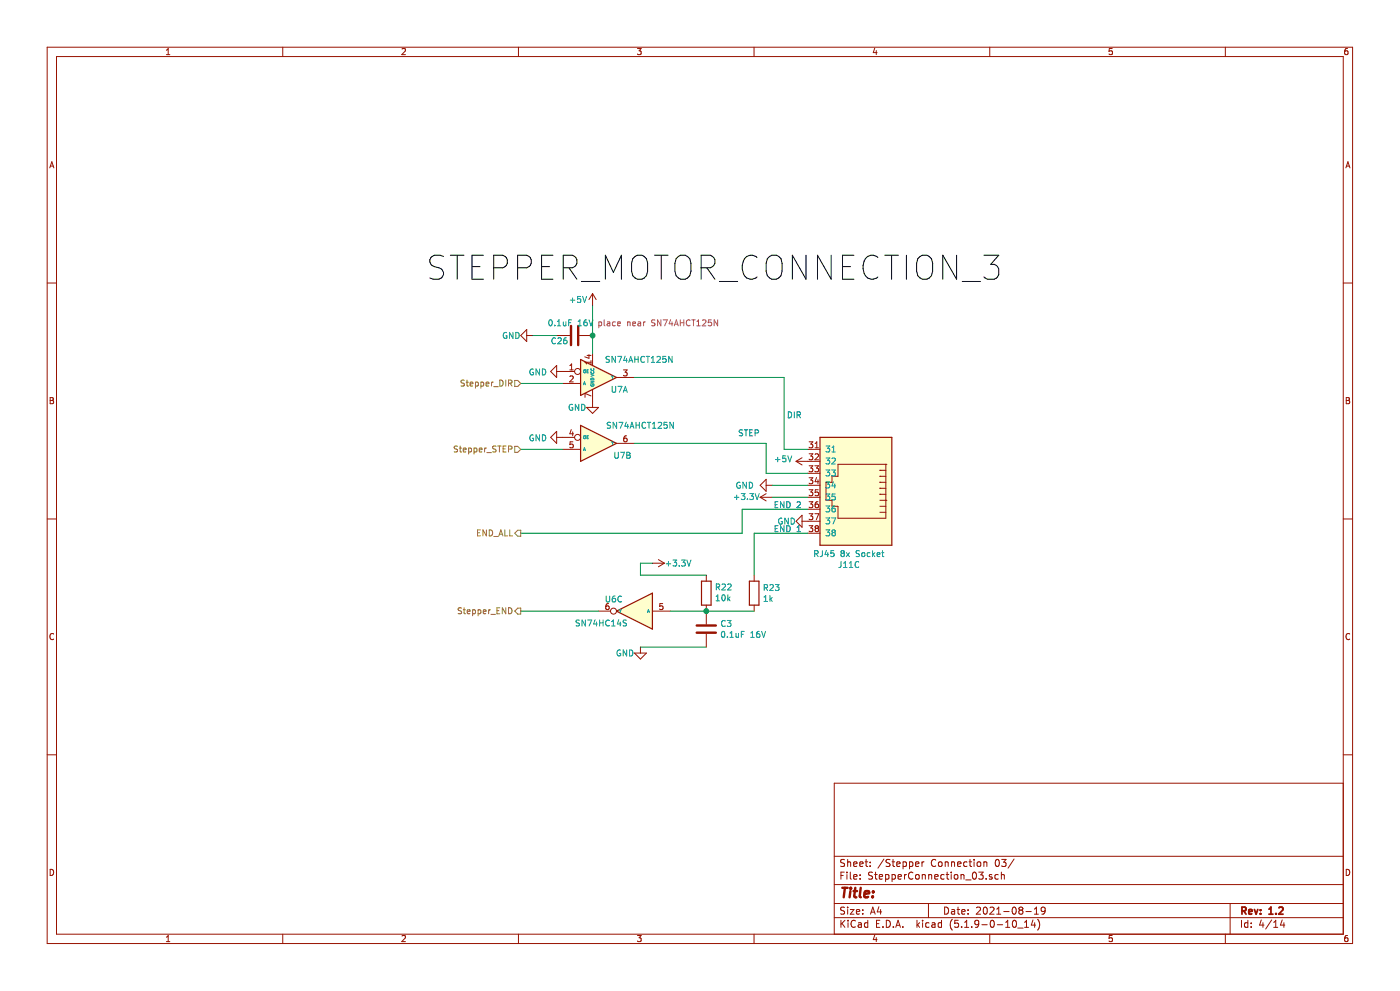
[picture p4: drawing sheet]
<svg xmlns="http://www.w3.org/2000/svg" width="420mm" height="297mm" viewBox="0 0 420 297" stroke-linecap="round" stroke-linejoin="round" font-family="sans-serif">
<path d="M0 0h419.9v296.9h-419.9z" fill-rule="evenodd" fill="#fff" stroke="#fff" stroke-width=".3"/>
<g fill="none" stroke="#981200" stroke-width=".3">
<path d="M14.1 14.1h391.7v268.7h-391.7zM17 17h386v263h-386zM49.9 16.4h1.1M49.9 15l.6-.5v1.9M84.8 14.1v2.9M120.6 14.7l.7-.2 .3 .5-1.1 1.4h1.1M155.5 14.1v2.9M191.2 14.5h1.1l-.6 .7 .6 .2v.8l-.3 .2-.8-.2M226.2 14.1v2.9M262.4 14.4l-.4 1.4h1.1M262.9 15.2v1.2M296.9 14.1v2.9"/>
<path d="M333.7 14.5h-.9l-.1 .9 .9-.1 .1 .9-.3 .2-.7-.2M367.6 14.1v2.9M404.3 14.5l-.6 .1-.2 .4-.1 1 .3 .4 .6-.2v-.9l-.6-.1-.3 .4M14.9 50.3l.7-1.8 .6 1.8M15.1 49.8h.9M403.8 50.3l.6-1.8 .6 1.8M403.9 49.8h.9M14.1 84.8h2.9M158 98.8v3.6l-1.8-1.8zM177.8 88l-1.1 1.8M177.8 88v3.6M177.8 88l1 1.8"/>
<path d="M403 84.8h2.8M15 119.2h.7l.3 .3-.3 .5 .4 .4-.3 .6h-.8zM158 100.6h1.8M167 109.5v3.6l-1.8-1.8zM167 100.6h3.9M167 111.3h5.4M168.8 114.9h5.4M170.9 112.8l.7-.1 .4 .5-1.1 1.3h1.1M170.9 110.9h1.1M170.9 109.6l.6-.5v1.8M173.8 100.6h4M176.1 106.5h1.2"/>
<path d="M176.7 106.3v1.1l-1.3-.5M177.3 108.1v1M177.3 108.6h-1.8l.5 .5M177.3 118.7l-1.8-.8v1.2M177.8 105.9v3.6M177.8 116.7v5.4M185 113.1h5.3M187 110.9h1.1l-.6 .6 .5 .2 .1 .6-.3 .4-.8-.2M403.9 119.2h.6l.3 .3-.3 .5 .4 .4-.3 .6h-.7zM15 120h.7M167 131.1h5.4M167 129.3v3.6l-1.8-1.8z"/>
<path d="M168.8 134.7h5.4M171.4 128.7l-.5 1.3h1.2M171.8 129.4v1.2M171.9 132.4h-.8l-.2 .9 .7-.2 .4 .4v.4l-.4 .3-.7-.2M176 122.1h3.6l-1.8 1.8zM185 132.9h5.3M188 130.6h-.4a1.12 1.12 0 0 0-.1 1.8l.5-.1 .1-.6-.3-.4h-.3l-.4 .4M238.8 138.3l1.8 1M238.8 138.3h7.2M240.6 137.2l-1.8 1.1M242.4 134.7h3.6M242.7 132.4h1.1l-.6 .7 .6 .2v.7l-.3 .2-.8-.2"/>
<path d="M242.7 136h1.1l-.6 .7 .6 .2v.7l-.3 .2-.8-.2M242.7 139.6h1.1l-.6 .7 .6 .2v.7l-.3 .2-.8-.2M244.5 139.6h1.1l-.6 .7 .5 .2 .1 .6-.4 .3-.7-.2M244.5 134.2h1.1M244.5 132.9l.5-.5v1.8M244.5 136.2l.7-.2 .4 .5-1.1 1.3h1.1M251.4 139.2h14.4v16.1h-14.4v-3.6h-1.8v-1.8h-1.8v-5.4h1.8v-1.7h1.8zM265.8 139.2h.1M403.9 120h.6M14.1 155.5h2.9M228 149l1.8 1.1M228 149h3.6"/>
<path d="M229.8 143.7v3.5l-1.8-1.8zM229.8 148l-1.8 1M229.8 145.4h1.8M240.6 156.2h5.4M240.6 154.4v3.6l-1.8-1.8zM242.4 149h3.6M242.4 141.9h3.6M242.4 145.4h3.6M242.4 152.6h3.6M242.4 159.8h3.6M242.7 143.2h1.1l-.6 .7 .6 .1v.8l-.3 .2-.8-.2M242.7 146.8h1.1l-.6 .7 .6 .1v.8l-.3 .2-.8-.2"/>
<path d="M242.7 150.4h1.1l-.6 .6 .6 .2v.8l-.3 .2-.8-.2M242.7 154h1.1l-.6 .6 .6 .2v.8l-.3 .2-.8-.2M242.7 157.5h1.1l-.6 .7 .6 .2v.8l-.3 .1-.8-.1M244.5 154h1.1l-.7 1.8M244.9 158.3l-.4-.3 .4-.5h.3l.4 .4-.4 .4M244.9 158.3l-.4 .4 .1 .5 .3 .1h.5l.2-.3v-.3l-.4-.4M244.9 158.3h.3M245 143.1l-.5 1.3h1.1M245.4 150.4l-.6 .1-.3 .7 .1 .8 .8 .1 .2-.3-.2-.6-.5-.2-.4 .4M245.4 143.8v1.2M245.5 146.8h-.9l-.1 .8 .7-.1 .4 .3v.4l-.4 .4-.7-.2M264 141h.1"/>
<path d="M264 142.8h.1M264 144.5h.1M264 146.3h.1M264 148.1h.1M264 151.7h1.8M264 153.5h1.8M264 141h1.8M264 142.8h1.8M264 144.5h1.8M264 146.3h1.8M264 148.1h1.8M264 149.9h1.8"/>
<path d="M265.8 149.9h.1M403 155.5h2.8M195.7 168.8h3.6M197.5 167.7l1.8 1.1M199.3 168.8l-1.8 1.1M211.9 172.4v1.8M226.2 172.4v1.8M16.1 190a.82 .82 0 0 0-1.1 .8 .82 .82 0 0 0 1.1 .7M179.6 183.2h3.6M182.6 180.9h-.3a1.12 1.12 0 0 0-.2 1.8l.5-.1 .2-.7-.4-.3h-.3l-.4 .3M190.3 195.7h3.6l-1.8 1.8zM192.1 193.9v1.8"/>
<path d="M195.7 183.2h5.4M198.8 180.9h-.8l-.1 .9 .7-.2 .3 .3v.5l-.3 .3-.7-.2M211.9 181.4v5.7M211.9 190v3.9M226.2 181.4v1.8M404.9 190a.82 .82 0 0 0-1.1 .8 .82 .82 0 0 0 1.1 .7M14.1 226.2h2.9M403 234.7h-152.7v45.3M403 226.2h2.8M250.3 256.6h152.7M253.4 257.7l-.8-.1-.4 .4 .2 .5 .9 .4v.6l-.3 .2-.8-.1M254.3 257.6v2.1"/>
<path d="M254.3 258.5l.3-.2 .5 .1 .1 1.3M256.1 259l1-.2-.1-.4-.6-.1-.3 .3 .1 1h.8M257.9 259l1-.2-.1-.4-.6-.1-.3 .3 .1 1h.8M259.5 258.3h.8M259.8 257.6v1.8l.5 .3M261 259.5v.2M261 258.4v.2M265.2 257.5l-1.8 2.7M267 257.7l-.8-.1-.4 .4 .1 .4 1 .5v.6l-.3 .2-.8-.1M267.6 258.3h.8M267.9 257.6v1.8l.5 .3M269 259l1-.2-.1-.4-.6-.1-.3 .3 .1 1h.8"/>
<path d="M270.9 258.4l.6-.1 .4 .4v.8l-.4 .2-.6-.1M270.9 258.3v2.1M272.9 258.4l.6-.1 .4 .4-.1 .8-.3 .2-.6-.1M272.9 258.3v2.1M274.7 259l1-.2-.1-.4-.6-.1-.3 .3 .1 1h.8M276.6 258.3v1.4M277.2 258.3l-.6 .4M280.7 257.8a1 1 0 0 0-1.4 .7 1 1 0 0 0 1 1.2l.4-.2M281.6 258.5l.4-.2 .5 .2 .1 .8-.1 .3-.5 .1-.4-.2zM283.6 258.5l.3-.2 .5 .1 .1 1.3M283.6 258.3v1.4M285.5 258.5l.3-.2 .5 .1 .1 1.3"/>
<path d="M285.5 258.3v1.4M287.3 259l1-.2-.1-.4-.6-.1-.3 .3 .1 1h.8M290.1 258.4l-.6-.1-.4 .4 .1 .8 .3 .2 .6-.1M290.7 258.3h.8M291 257.6v1.8l.5 .3M292.2 257.6v.2M292.2 258.3v1.4M293.2 258.5l.4-.2 .6 .2v1l-.4 .2-.6-.2zM295.2 258.5l.3-.2 .5 .1 .1 1.3M295.2 258.3v1.4M298.8 257.8l.3-.2a1.13 1.13 0 0 1 .7 1 1.13 1.13 0 0 1-.7 1.1l-.5-.8zM300.5 257.6h1.3l-.7 .8 .6 .2v.9l-.3 .2-.9-.2"/>
<path d="M304.2 257.5l-1.8 2.7M15 260.5a.93 .93 0 0 1 1.1 1 .93 .93 0 0 1-1.1 .9zM84.8 280v2.8M155.5 280v2.8M226.2 280v2.8M250.3 275h152.7M250.3 270.8h152.7M250.3 265.1h152.7M252.3 262.4h.7M252.3 275.8v2.1M252.6 276.7l.9 1.2M253.3 261.4h-1v2.1"/>
<path d="M253.4 272l-.8-.1-.4 .4 .2 .5 .9 .4v.6l-.3 .2-.8-.1M253.5 275.8l-1.2 1.2M254.1 261.4v.2M254.1 262.1v1.4M254.3 271.9v.2M254.3 272.6v1.4M254.4 275.8v.2M254.4 276.5v1.4M255.1 272.6h1.1l-1.1 1.4h1.1M255.1 261.4v1.8l.3 .3M256.1 262.8l1-.2-.1-.4-.6-.1-.3 .3 .1 1h.8M256.6 276a.84 .84 0 0 0-1.1 0 .84 .84 0 0 0-.2 1 .8 .8 0 0 0 .4 .8 .8 .8 0 0 0 .9-.1"/>
<path d="M256.9 273.3l1-.2-.1-.4-.6-.1-.3 .3 .1 1h.8M257.5 276.6h.8l.1 1.3M258 263.3v.2M258 262.2v.2M258.4 277l-.7 .1-.3 .3 .3 .5 .7-.1M258.8 273.8v.2M258.8 272.7v.2M260.3 276.6l-.6-.1-.4 .4 .1 .8 .3 .2 .6-.1M260.3 275.8v2.1M261.2 274l.6-2.1 .8 2.1M261.3 273.4h1.1M261.8 261.5l-.9-.1-.4 .4 .2 .4 1 .5v.6l-.4 .2-.8-.1"/>
<path d="M262.4 262.1h.8M262.7 261.4v1.8l.5 .3M263 276.8h.7M263.7 271.8l-.5 1.5h1.3M263.8 262.8l1-.2-.1-.4-.6-.1-.3 .3 .1 1h.8M264 275.8h-1v2.1h1M264.2 272.6v1.4M264.9 277.7v.2M265.7 262.2l.6-.1 .4 .4-.1 .8-.3 .2-.6-.1M265.7 262.1v2.1M265.9 275.8a1.07 1.07 0 0 1 1.2 1.1 1.07 1.07 0 0 1-1.2 1zM267.6 262.2l.6-.1 .4 .4-.1 .8-.3 .2-.6-.1"/>
<path d="M267.6 262.1v2.1M268 277.7v.2M268.7 277.9l.7-2.1 .7 2.1M268.9 277.3h1M269.4 262.8l1-.2-.1-.4-.6-.1-.3 .3 .1 1h.8M270.9 277.7v.2M271.4 262.1v1.4M271.9 262.1l-.5 .4M273.9 261.6a1 1 0 0 0-1.4 .7 1 1 0 0 0 1 1.2l.4-.2M274.8 262.3l.3-.2 .6 .2 .1 .8-.2 .3-.5 .1-.3-.2zM275.1 275.8v2.1M275.3 277.1l.6 .8"/>
<path d="M275.9 276.5l-.8 .8M276.7 262.3l.3-.2 .5 .1 .1 1.3M276.7 262.1v1.4M276.8 275.8v.2M276.8 276.5v1.4M278.5 270.8v4.2M278.6 262.3l.3-.2 .5 .1 .1 1.3M278.6 262.1v1.4M278.7 276.6l-.6-.1-.4 .4 .1 .8 .3 .2 .6-.1M279.6 276.6h.8l.1 1.3M280.4 262.8l1-.2-.1-.4-.6-.1-.3 .3 .1 1h.8M280.5 277l-1 .4 .3 .5 .7-.1"/>
<path d="M282.5 276.6l-.7-.1-.4 .4 .1 .8 .3 .2 .7-.1M282.5 275.8v2.1M283.2 262.2l-.6-.1-.4 .4 .1 .8 .3 .2 .6-.1M283.4 271.9a1.07 1.07 0 0 1 1.2 1 1.07 1.07 0 0 1-1.2 1.1zM283.9 262.1h.7M284.1 261.4v1.8l.5 .3M285.4 261.4v.2M285.4 262.1v1.4M285.5 272.7h.8l.1 1.3M285.7 275.5a2.42 2.42 0 0 0 0 3.3M286.4 262.3l.3-.2 .6 .2 .1 .8-.2 .3-.5 .1-.3-.2zM286.4 273.1l-.7 .1-.3 .3 .3 .5 .7-.1"/>
<path d="M287.1 272.6h.8M287.4 271.9v1.8l.5 .3M287.5 275.8h-1l-.1 1 1-.1 .2 .3-.1 .7-.3 .2-.8-.2M288.3 262.3l.3-.2 .5 .1 .1 1.3M288.3 262.1v1.4M288.5 277.7v.2M288.5 273.3l1-.2-.1-.4-.6-.1-.3 .3 .1 1h.8M289.4 277.9h1.2M289.4 276.4l.6-.6v2.1M289.7 263.7h1.6M290.4 273.8v.2M290.4 272.7v.2"/>
<path d="M291.5 277.7v.2M291.9 261.6l.3-.2a1.13 1.13 0 0 1 .8 1 1.13 1.13 0 0 1-.8 1.1l-.5-.8zM292.9 272.1l.9-.2 .4 .6-1.3 1.5h1.3M293.6 276.7l-.4 .4-.6-.1-.2-.3 .2-.8 .6-.1 .4 .4v1.2l-.6 .5h-.4M293.6 261.4h1.4l-.8 .8 .6 .2v.9l-.2 .2-1-.2M294.6 277.1h1.6M295.2 272.1l.5-.2a1.21 1.21 0 0 1-.2 2.1l-.3-.2-.2-.6zM295.8 263.3v.2M296.9 280v2.8M297 272.1l.8-.2 .4 .6-1.3 1.5h1.3M297.4 275.9l.2-.1a1.13 1.13 0 0 1 .7 1.1 1.13 1.13 0 0 1-.7 1 1.41 1.41 0 0 1-.2-2zM297.6 262.2l-.5-.1-.3 .3 .1 .3 .7 .2v.5h-.8"/>
<path d="M299 274h1.2M299 272.5l.6-.6v2.1M299.2 277.1h1.6M299.5 262.2l-.6-.1-.4 .4 .1 .8 .3 .2 .6-.1M300.4 262.3l.3-.2 .5 .1 .1 1.3M300.4 261.4v2.1M301.1 273.2h1.6M301.7 276.4l.6-.6v2.1M301.7 277.9h1.2M303.9 276l.3-.2a1.13 1.13 0 0 1 .8 1.1 1.13 1.13 0 0 1-.8 1l-.5-.8zM304 272l.1-.1a1.13 1.13 0 0 1 .8 1 1.13 1.13 0 0 1-.8 1.1 1.37 1.37 0 0 1-.1-2zM305.3 278.1h1.6"/>
<path d="M306.1 272.8l-.4-.4 .4-.5 .6 .1 .2 .3-.4 .5M306.1 272.8l-.4 .4 .1 .6 .3 .2h.4l.4-.4v-.4l-.4-.4M306.1 272.8h.4M307.4 277.9h1.2M307.4 276.4l.6-.6v2.1M307.8 273.2h1.6M309.9 275.7l-.5 1.5h1.3M310.3 274h1.2M310.3 272.5l.6-.6v2.1M310.4 276.5v1.4M311.3 275.5a2.42 2.42 0 0 1 0 3.3M313.6 272.8l-.5 .4h-.4l-.4-.4 .2-.8 .6-.1 .3 .2a1.6 1.6 0 0 1-.3 1.8l-.6 .1"/>
<path d="M367.6 280v2.8M369 270.8v9.2M372.5 275.8v2.1M374.4 276.6l-.7-.1-.4 .4 .2 .9h.9M374.4 275.8v2.1M375.4 277.7v.2M375.4 276.6v.2M378.4 275.7l-.5 1.5h1.3M378.9 276.5v1.4M381.5 275.7l-1.8 2.7M382.1 277.9h1.2M382.1 276.4l.6-.6v2.1"/>
<path d="M384.7 275.7l-.6 1.5h1.4M385.2 276.5v1.4M403.9 260.5a.93 .93 0 0 1 1 1 .93 .93 0 0 1-1 .9zM49.9 280.9l.6-.5v1.8M49.9 282.2h1.1M120.6 280.5l.7-.1 .3 .5-1.1 1.3h1.1M191.2 280.4h1.1l-.6 .7 .6 .1v.8l-.3 .2-.8-.2M262.4 280.3l-.4 1.3h1.1M262.9 281v1.2M333.7 280.4h-.9l-.1 .8 .9-.1 .1 .9-.3 .2-.7-.2M404.3 280.4h-.6l-.2 .4-.1 1 .3 .4 .6-.2v-.9h-.6l-.3 .3"/>
<circle cx="173.3" cy="111.3" r=".9"/>
<circle cx="173.3" cy="131.1" r=".9"/>
<circle cx="184.1" cy="183.2" r=".9"/>
</g>
<path d="M372.6 273l1-.1 .2-.3-.1-.5-.3-.2h-.8v2.1M373.1 273l.7 1M374.6 273.3l1-.2-.1-.4-.6-.1-.3 .3 .1 1h.8M376.3 272.6l.5 1.4 .5-1.4M378.2 273.8v.2M378.2 272.7v.2M380.7 274h1.2M380.7 272.5l.6-.6v2.1M382.8 273.8v.2M383.7 272.1l.8-.2 .4 .6-1.3 1.5h1.3" fill="none" stroke="#981200" stroke-width=".54"/>
<g fill="none" stroke="#981200" stroke-width=".72">
<path d="M171.3 97.7v5.7M173.5 97.7v5.7M209 189.6h5.8M209 187.5h5.8M252.7 266.1h1.6M253.5 266.1l-.4 2.8M255.1 267l-.2 1.9M255.2 266.1v.3M255.2 266.1l.2 .1-.2 .2M256.1 267h1M256.6 266.1l-.3 2.4 .1 .3 .5 .1M258.2 266.1l-.3 2.4 .3 .4"/>
<path d="M259.3 268l1.4-.3v-.5h-1.1l-.3 1.3 .3 .4 .8-.1M261.8 268.7v.2M262 267.2l.1 .1-.2 .1M262 267.2l-.1 .2"/>
</g>
<g fill="none" stroke="#009596" stroke-width=".3">
<path d="M152 99.7a.83 .83 0 0 0-1 .8 .83 .83 0 0 0 1 .8l.1-.6h-.4M153.9 99.6v1.8l-1.1-1.8v1.8M154.7 99.6a.9 .9 0 0 1 1.1 .9 .9 .9 0 0 1-1.1 .9zM164.8 96l.3-.1a.95 .95 0 0 1 .6 .8 .95 .95 0 0 1-.6 .9l-.5-.6zM166.4 97.5v.1M167.2 97.6h1M167.2 96.4l.5-.5v1.7M169 96.5l.1 1.1 .7-.1M169.8 96.5v1.1M170.6 96.7h.6M171.1 90h1.4M171.5 95.9h-.9v1.7"/>
<path d="M171.8 89.3v1.3M173.5 97.6h1M173.5 96.4l.5-.5v1.7M174.2 88.8h-.9l-.1 .9 .3-.2 .6 .1 .1 .9-.3 .1-.7-.1M174.8 88.8l.6 1.8 .6-1.8M176 95.9l-.6 .1-.3 .6 .2 1h.7l.2-.3-.2-.7-.5-.1-.4 .4M176.7 95.9l.6 1.7 .6-1.7M160 110.7a.83 .83 0 0 0-1.1 .8 .83 .83 0 0 0 1.1 .8l.1-.7h-.4M161.9 110.6v1.8l-1.1-1.8v1.8M162.7 110.6a.9 .9 0 0 1 1 .9 .9 .9 0 0 1-1 .9zM166.7 101.4a.79 .79 0 0 0-1.1 .7 .79 .79 0 0 0 1.1 .8M167.4 101.4l.6-.2 .4 .5-1.1 1.3h1.1"/>
<path d="M169.9 101.2l-.6 .2-.2 .6v.9l.8 .1 .2-.3-.2-.7-.5-.1-.3 .4M175 115.3l.3-.9 .3 .9M175.1 115.1h.4M175.1 110.9h.6l-.1 .8-.5-.1zM176.1 111.3h.3M176.5 110.8h-.4v.9h.4M177.3 112.2l.9 .3-.9 .3M177.3 114.3h.9l-.9 .5h.9M177.3 115.2a.41 .41 0 0 0 .4 .6 .41 .41 0 0 0 .4-.6h-.3v.2M177.3 111.4h.1M177.3 110.5h.1M177.4 113.4a.48 .48 0 0 1 .5 0 .48 .48 0 0 1 .3 .4h-.9z"/>
<path d="M178.1 110.5a.41 .41 0 0 1-.4 .5 .41 .41 0 0 1-.4-.5M178.1 111.4a.41 .41 0 0 1-.4 .5 .41 .41 0 0 1-.4-.5M182.8 106.9l-.7-.1-.2 .2 .1 .6 .7 .2 .1 .5-.3 .3-.7-.1M183.4 112.6l.4 .5M183.7 115.8v1.5l.3 .3 .5-.1 .2-.2v-1.5M183.8 113.1v.4M184.1 112.6l-.3 .5M184.6 106.8v1.8l-1-1.8v1.8M185.3 106.8h1.2l-.8 1.8M185.4 115.8h1.2l-.8 1.8M187 117.6l.6-1.8 .6 1.8M187.2 117.1h.8"/>
<path d="M187.5 106.7l-.4 1.3h1.1M188 107.4v1.2M188.6 108.6l.6-1.8 .6 1.8M188.8 108.1h.9M190.4 106.8v1.8M190.4 107.7h1.1M191.5 106.8v1.8M193.4 107a.79 .79 0 0 0-1.1 .1 .79 .79 0 0 0 0 1.1l.5 .4 .6-.2M193.9 106.8h1M194.4 106.8v1.8M195.4 108.6h1M195.4 107.3l.5-.5v1.8"/>
<path d="M197.1 107l.7-.2 .3 .5-1.1 1.3h1.1M199.7 106.8h-.8l-.1 .9 .7-.2 .4 .3v.5l-.4 .3-.7-.2M201.6 106.8v1.8l-1-1.8v1.8M160 130.4a.83 .83 0 0 0-1.1 .8 .83 .83 0 0 0 1.1 .9l.1-.7h-.4M161.9 130.3v1.8l-1.1-1.8v1.8M162.7 130.3a.9 .9 0 0 1 1 .9 .9 .9 0 0 1-1 .9zM171.7 121.3a.83 .83 0 0 0-1 .8 .83 .83 0 0 0 1 .8l.1-.7h-.3M173.6 121.2v1.8l-1-1.8v1.8M174.5 121.2a.9 .9 0 0 1 1 .9 .9 .9 0 0 1-1 .9zM175 135.1l.3-.9 .3 .9M175.1 134.8h.4M175.1 130.7h.6l-.1 .7-.5-.1z"/>
<path d="M176.1 131h.3M176.5 130.6h-.4v.9h.4M183.2 126.7l-.7-.1-.2 .1v.6l.7 .3 .2 .4-.4 .4-.7-.1M183.4 132.4l.4 .4M183.8 132.8v.5M184.1 132.4l-.3 .4M184.4 135.5v1.5l.4 .3h.5l.2-.3v-1.5M185 126.6v1.8l-1.1-1.8v1.8M185.7 126.6h1.2l-.8 1.8M186.2 135.5h1.2l-.8 1.8M187.9 126.5l-.4 1.2h1.1M188 135.5h.6l.4 .4-.4 .5 .5 .3-.2 .6h-.9z"/>
<path d="M188 136.4h.6M188.3 127.2v1.2M189 128.4l.6-1.8 .6 1.8M189.2 127.8h.8M190.8 126.6v1.8M190.8 127.4h1M191.8 126.6v1.8M193.7 126.7a.79 .79 0 0 0-1 .2 .79 .79 0 0 0 0 1l.5 .5 .5-.2M194.2 126.6h1M194.7 126.6v1.8M195.8 128.4h1M195.8 127.1l.5-.5v1.8"/>
<path d="M197.4 126.7l.7-.1 .4 .5-1.1 1.3h1.1M200.1 126.6h-.9v.8l.7-.2 .3 .4v.4l-.3 .4-.7-.2M202 126.6v1.8l-1-1.8v1.8M232.6 137.7h1.4M233.3 137v1.4M235.7 136.6h-.8l-.1 .9 .2-.2 .7 .1v.8l-.2 .2-.7-.2M236.3 136.6l.6 1.8 .6-1.8M247.8 133.7h1.1l-.6 .6 .5 .2 .1 .6-.3 .4-.8-.2M247.8 137.3h1.1l-.6 .6 .5 .2 .1 .6-.3 .4-.8-.2M249.6 135.5h1M249.6 134.2l.5-.5v1.8M249.6 137.4l.7-.1 .3 .5-1.1 1.3h1.1"/>
<path d="M220.3 149h1.4M221 148.4v1.3M222 144.6a.83 .83 0 0 0-1 .8 .83 .83 0 0 0 1 .8l.1-.6h-.3M222.4 147.9h1.1l-.6 .7 .5 .2 .1 .6-.4 .3-.7-.2M223.9 144.5v1.8l-1-1.8v1.8M224.2 149.5v.2M224.8 144.5a.9 .9 0 0 1 1 .9 .9 .9 0 0 1-1 .9zM224.9 147.9h1.1l-.6 .7 .6 .2v.7l-.3 .2-.8-.2M226.5 147.9l.6 1.8 .7-1.8M234.6 155.4a.83 .83 0 0 0-1 .8 .83 .83 0 0 0 1 .8l.1-.7h-.4M236.5 155.3v1.8l-1.1-1.8v1.8M237.3 155.3a.9 .9 0 0 1 1.1 .9 .9 .9 0 0 1-1.1 .9z"/>
<path d="M247.8 155.2h1.1l-.6 .7 .5 .2 .1 .6-.3 .3-.8-.2M247.8 144.4h1.1l-.6 .7 .5 .2 .1 .6-.3 .3-.8-.1M247.8 140.8h1.1l-.6 .7 .5 .2 .1 .6-.3 .3-.8-.1M247.8 148h1.1l-.6 .7 .5 .2 .1 .6-.3 .3-.8-.2M247.8 151.6h1.1l-.6 .7 .5 .2 .1 .6-.3 .3-.8-.2M247.8 158.8h1.1l-.6 .7 .5 .2 .1 .6-.3 .3-.8-.2M249.5 155.2h1.2l-.8 1.8M249.5 140.8h1.1l-.6 .7 .5 .2v.8l-.2 .1-.8-.1M249.9 159.6l-.3 .3v.4l.3 .3h.4l.3-.3-.1-.6-.2-.1M249.9 159.6l-.3-.4 .3-.4 .6 .2v.4l-.2 .2M249.9 159.6h.4M250 144.4l-.4 1.2h1.1"/>
<path d="M250.4 151.6h-.3l-.4 .5-.1 1 .3 .3 .6-.2 .1-.5-.3-.4h-.4l-.3 .4M250.4 145.1v1.1M250.5 148h-.8l-.1 .9 .2-.2 .7 .2v.7l-.2 .2-.7-.2M181.9 178.6v1.5l.3 .3h.5l.2-.3v-1.5M184.5 178.6h-.3a1.12 1.12 0 0 0-.2 1.8l.6-.2v-.7l-.6-.2-.3 .4M186.5 178.8a.79 .79 0 0 0-1.1 .7 .79 .79 0 0 0 1.1 .7M199.9 169h1.3M200.5 168.3v1.4M201.9 167.9h1.1l-.6 .6 .5 .2 .1 .6-.3 .4-.8-.2M203.8 169.5v.2M204.5 167.9h1.1l-.6 .6 .5 .2v.8l-.3 .2-.7-.2M206.1 167.9l.6 1.8 .6-1.8"/>
<path d="M214.8 178.8l.5-.5v1.8M214.9 175.9h.9v-.7l-.9-.2v1.8M215.3 175.9l.6 .9M216.6 175.2l.7-.2 .3 .5-1.1 1.3h1.1M216.7 178.5l.3-.2a.97 .97 0 0 1 .6 .9 .97 .97 0 0 1-.6 .9l-.4-.7zM218.3 175.2l.7-.2 .4 .5-1.2 1.3h1.2M218.3 178.3v1.8M218.5 179.4l.5 .7M219 178.9l-.7 .7M229.2 179l.5-.5v1.7M229.3 176.1l.8-.1 .1-.6-.9-.2v1.8M229.7 176.1l.6 .9"/>
<path d="M231 175.4l.6-.2 .4 .5-1.1 1.3h1.1M231 178.5v1.7M231.2 179.6l.5 .6M231.7 179.1l-.7 .6M232.6 175.2h1.1l-.6 .7 .5 .1 .1 .7-.3 .3-.8-.2M244.4 166l.9-.1 .1-.7-1-.2v1.8M244.9 166l.5 .8M246.7 165l-.1 1.6-.6 .2M247.9 164.9l-.4 1.3h1.1M248.3 165.6v1.2M250.1 165h-.8l-.1 .9 .7-.2 .3 .4v.4l-.3 .3-.7-.2M252.3 168.3v1.5l-.7 .3"/>
<path d="M252.6 165.8l-.3-.4 .3-.4 .6 .2v.4l-.2 .2M252.6 165.8l-.3 .3v.4l.3 .3 .5-.1 .2-.2-.1-.5-.2-.2M252.6 165.8h.4M253.1 170.1h1M253.1 168.8l.5-.5v1.8M253.9 165.6l.9 1.2M254.8 170.1h1M254.8 168.8l.5-.5v1.8M254.8 165.6l-.9 1.2M257.6 168.5a.79 .79 0 0 0-1 .1 .79 .79 0 0 0 0 1.1l.5 .4 .5-.2M257.9 165.1l-.7-.1-.3 .2v.5l.8 .4 .2 .4-.4 .3-.7-.1M258.7 165.7l.4-.1 .4 .4-.2 .7-.7-.1z"/>
<path d="M261 165.7l-.5-.1-.3 .4 .1 .7h.7M261.8 165v1.8M261.9 166.1l.5 .7M262.4 165.6l-.6 .7M263.1 166.2l.9-.1-.1-.4-.5-.1-.3 .3 .1 .8h.7M264.5 165.6h.7M264.7 165v1.6l.5 .2M173.8 185.9l-.7-.1-.2 .2v.5l.8 .4 .1 .4-.3 .3-.7-.1M175.6 185.8v1.8l-1-1.8v1.8M176.3 185.8h1.2l-.8 1.8M178.5 185.7l-.4 1.3h1.1M179 186.4v1.2"/>
<path d="M179.9 185.8v1.8M179.9 186.7h1M180.9 185.8v1.8M182.8 186a.79 .79 0 0 0-1.1 .7 .79 .79 0 0 0 1.1 .7M183.5 187.6h1M183.5 186.3l.5-.5v1.8M185.6 185.7l-.4 1.3h1.1M185.8 182.7l.3 .4M186.1 186.4v1.2M186.1 183.1v.4M186.1 194.9a.83 .83 0 0 0-1 .8 .83 .83 0 0 0 1 .8l.1-.7h-.4M186.4 182.7l-.3 .4"/>
<path d="M187.9 185.9l-.7-.1-.2 .2 .1 .6 .8 .3v.4l-.3 .3-.7-.1M188 194.8v1.8l-1-1.8v1.8M188.9 194.8a.9 .9 0 0 1 1 .9 .9 .9 0 0 1-1 .9zM194.2 183.5l.3-.8 .3 .8M194.3 183.3h.5M214.8 180.1h1.1M216.6 189.4l.2-.2a.95 .95 0 0 1 .7 .9 .95 .95 0 0 1-.7 .9l-.4-.7zM217.6 186.1a.79 .79 0 0 0-1.2 .8 .79 .79 0 0 0 1.2 .7M218.2 186h1.1l-.6 .6 .5 .2 .1 .6-.4 .4-.7-.2M218.2 190.8v.2M219 191h1M219 189.7l.5-.5v1.8"/>
<path d="M220.8 189.8l.1 1.1 .6-.1M221.5 189.8v1.2M222.4 190.1h.6M223.3 189.2h-.9v1.8M225.2 191h1M225.2 189.7l.5-.5v1.8M227.8 189.2h-.3a1.12 1.12 0 0 0-.2 1.8l.5-.1 .2-.6-.4-.4h-.3l-.4 .4M228.5 189.2l.6 1.8 .6-1.8M229.2 180.2h1"/>
</g>
<g fill="#fffecd" stroke="#fffecd" stroke-width=".36">
<path d="M174.2 127.5l10.8 5.4-10.8 5.4z"/>
<path d="M185 183.2l10.7-5.4v10.7z"/>
<path d="M174.2 107.7l10.8 5.4-10.8 5.4z"/>
<path d="M246 131.1h21.5v32.3h-21.5z" fill-rule="evenodd"/>
</g>
<path d="M174.2 107.7l10.8 5.4-10.8 5.4zM174.2 127.5l10.8 5.4-10.8 5.4zM246 131.1h21.5v32.3h-21.5zM210.4 174.2h2.9v7.2h-2.9zM224.8 174.2h2.9v7.2h-2.9zM185 183.2l10.7-5.4v10.7z" fill="none" stroke="#981200" stroke-width=".36"/>
<g fill="none" stroke="#982296" stroke-width=".3">
<path d="M179.6 96.5v1.8M179.6 96.5h.5l.4 .3-.2 .8h-.7M181.3 95.9v1.5l.2 .2M182.2 96.5h.7l.1 1.1M183 96.9l-.9 .3 .3 .4h.6M184.6 96.5h-.5l-.4 .3 .2 .8h.7M185.3 97l.8-.1v-.4h-.6l-.2 .2 .1 .9h.7M188.3 96.6l.7-.1v1.1M188.3 96.5v1.1M189.8 97l.9-.1-.1-.4h-.5l-.3 .2 .1 .9h.7M191.5 96.5h.6l.1 1.1M192.2 96.9l-.9 .3 .3 .4h.6"/>
<path d="M193.1 96.5v1.1M193.6 96.5l-.5 .3M196.5 96l-.7-.1-.3 .1 .1 .6 .8 .4 .1 .3-.3 .3h-.7M198.3 95.9v1.7l-1-1.7v1.7M199 95.9h1.2l-.8 1.7M201.2 95.8l-.4 1.2h1.1M201.6 96.5v1.1M202.3 97.6l.6-1.7 .6 1.7M202.5 97.1h.8M204.1 95.9v1.7M204.1 96.7h1M205.1 95.9v1.7"/>
<path d="M207 96a.79 .79 0 0 0-1.1 .7 .79 .79 0 0 0 1.1 .8M207.5 95.9h1M208 95.9v1.7M209 97.6h1.1M209 96.4l.6-.5v1.7M210.8 96l.7-.1 .3 .5-1.1 1.2h1.1M213.4 95.9h-.8l-.1 .8 .2-.2 .7 .2v.8l-.3 .1-.6-.1M215.3 95.9v1.7l-1-1.7v1.7"/>
</g>
<g fill="none" stroke="#009300" stroke-width=".3">
<path d="M177.8 91.6v14.3M156.2 114.9h12.6M159.8 100.6h7.2M190.3 113.1h44.9v21.6h7.2M156.2 134.7h12.6M190.3 132.9h39.5v9h12.6M231.6 145.4h10.8M231.6 149h10.8M242.4 152.6h-19.7v7.2h-66.5M242.4 159.8h-16.2v12.6M195.7 168.8h-3.6v3.6h19.8M156.2 183.2h23.4"/>
<path d="M192.1 193.9h19.8M201.1 183.2h25.1"/>
</g>
<g fill="none" stroke="#969400" stroke-width=".3">
<path d="M139.3 114l-.7-.1-.2 .2v.5l.8 .4 .1 .4-.3 .3-.7-.1M139.8 114.5h.7M140.1 113.9v1.6l.4 .2M141 115.1l.9-.1-.1-.4-.5-.1-.3 .3 .1 .8h.7M142.6 114.5v1.8M142.6 114.6l.6-.1 .3 .3-.2 .8h-.7M144.3 114.5v1.8M144.3 114.6l.5-.1 .3 .3-.1 .8h-.7M145.8 115.1l.9-.1-.1-.4-.5-.1-.3 .3 .1 .8h.7M147.5 114.5v1.2M148 114.5l-.5 .3M148.1 115.9h1.4"/>
<path d="M149.9 113.9a.9 .9 0 0 1 1 .9 .9 .9 0 0 1-1 .9zM151.7 113.9v1.8M152.6 114.8l.9-.1v-.6l-.9-.2v1.8M153 114.8l.6 .9M154.4 114h.9l.9 .9-.9 .9h-.9zM137.3 133.8l-.7-.1-.3 .1 .1 .7 .8 .3 .1 .3-.4 .4-.6-.1M137.8 134.3h.7M138 133.7v1.5l.5 .3M139 134.9l.8-.2-.1-.4h-.5l-.2 .2 .1 .9h.6M140.6 134.3h.5l.4 .3-.2 .8h-.7M140.6 134.3v1.8M142.2 134.3h.6l.3 .3-.2 .8h-.7"/>
<path d="M142.2 134.3v1.8M143.8 134.9l.8-.2-.1-.4h-.5l-.2 .2 .1 .9h.6M145.4 134.3v1.2M145.9 134.3l-.5 .3M146.1 135.6h1.4M148.8 133.8l-.7-.1-.2 .1v.5l.7 .4 .2 .4-.3 .4-.7-.1M149.3 133.7h1.1M149.8 133.7v1.8M150.9 134.5h.7M151.8 133.7h-.9v1.8h.9M152.6 134.6l.9-.1v-.7l-.9-.1v1.8M154.4 133.8h.9l.9 .9-.9 .9h-.9z"/>
<path d="M143.3 159.7h.6M144.1 158.8h-.8v1.8h.8M145.9 158.8v1.8l-1-1.8v1.8M146.8 158.8a.9 .9 0 0 1 1 .9 .9 .9 0 0 1-1 .9zM151.4 158.8v1.8h.9M152.9 158.8v1.8h.9M155.3 158.9h.9v1.8h-.9l-.9-.9zM148.1 160.8h1.4M149.6 160.6l.7-1.8 .6 1.8M149.8 160.1h.9M138.5 182.3l-.7-.2-.3 .2v.5l.8 .4 .2 .4-.4 .3h-.7M139 182.8h.7"/>
<path d="M139.2 182.1v1.6l.5 .2M140.2 183.3l.8-.1v-.4h-.6l-.2 .2 .1 .9h.7M141.8 182.8h.5l.3 .3-.1 .8h-.7M141.8 182.8v1.8M143.4 182.8h.5l.4 .3-.2 .8h-.7M143.4 182.8v1.8M145 183.3l.8-.1-.1-.4h-.5l-.2 .2 .1 .9h.6M146.6 182.8v1.1M147.1 182.8l-.5 .3M147.3 184.1h1.3M149.1 183h.5M149.9 182.1h-.8v1.8h.8"/>
<path d="M151.7 182.1v1.8l-1-1.8v1.8M152.6 182.1a.91 .91 0 0 1 1 .9 .91 .91 0 0 1-1 .9zM154.4 183.2l.9-.9h.9v1.8h-.9z"/>
</g>
<g fill="none" stroke="#000" stroke-width=".3">
<path d="M133.1 76.9l-1.1-.4h-1.7a1.74 1.74 0 0 0-1.4 1.7 1.74 1.74 0 0 0 1.4 1.7 2.6 2.6 0 0 1 2.8 1.7 1.87 1.87 0 0 1-1.4 2.1h-1.7l-1-.4M135.1 76.5h4.1M137.2 76.5v7.2M141.6 79.9h2.4M145 76.5h-3.4v7.2h3.4M162.5 79.9h2.4M165.9 76.5h-3.4v7.2h3.4M189.8 77.5a2.41 2.41 0 0 1 2.8-1 2.41 2.41 0 0 1 1.7 2.4v2.4a2.41 2.41 0 0 1-2.4 2.5 2.41 2.41 0 0 1-2.4-2.5v-2.4zM196.3 76.5h4.1M198.4 76.5v7.2M202.8 77.5a2.41 2.41 0 0 1 2.8-1 2.41 2.41 0 0 1 1.7 2.4v2.4a2.41 2.41 0 0 1-2.4 2.5 2.41 2.41 0 0 1-2.4-2.5v-2.4zM227.1 77.2a2.48 2.48 0 0 0-4.1 1 4.5 4.5 0 0 0 1 5.1 2.5 2.5 0 0 0 3.1-.3"/>
<path d="M230.9 76.9a2.37 2.37 0 0 1 3.4 .6l.3 1.4v2.4a2.38 2.38 0 0 1-1.7 2.4 2.38 2.38 0 0 1-2.7-1.1l-.4-1.3v-2.4l.4-1.4zM241.8 76.5v7.2l-4.1-7.2v7.2M249.3 76.5v7.2l-4.1-7.2v7.2M252.8 79.9h2.4M256.2 76.5h-3.4v7.2h3.4M263.3 77.2a2.48 2.48 0 0 0-4 1 3.8 3.8 0 0 0 2 5.5h.7l1.3-.7M265.4 76.5h4.1M267.5 76.5v7.2M271.9 76.5v7.2M275.3 77.5a2.41 2.41 0 0 1 2.8-1 2.41 2.41 0 0 1 1.7 2.4v2.4a2.41 2.41 0 0 1-2.4 2.5 2.41 2.41 0 0 1-2.4-2.5v-2.4zM287 76.5v7.2l-4.2-7.2v7.2M295.2 76.5h4.4l-2.4 2.7a1.99 1.99 0 0 1 2.4 1.4v1.7l-.7 1-.6 .4h-2.1l-1-.7"/>
<path d="M148.1 80.3h2.7a1.96 1.96 0 0 0 1.5-1.9 1.96 1.96 0 0 0-1.5-1.9h-2.7v7.2M155.3 80.3h2.7a1.96 1.96 0 0 0 1.5-1.9 1.96 1.96 0 0 0-1.5-1.9h-2.7v7.2M169 80.3h2.7a1.96 1.96 0 0 0 1.4-1.9 1.96 1.96 0 0 0-1.4-1.9h-2.7v7.2M170.7 80.3l2.4 3.4M174.4 84.4h5.5M181.6 83.7v-7.2l2.4 5.1 2.4-5.1v7.2M210.3 80.3h2.8a1.94 1.94 0 0 0 1.4-1.9 1.94 1.94 0 0 0-1.4-1.9h-2.8v7.2M212.1 80.3l2.4 3.4M215.8 84.4h5.5M288.7 84.4h5.5"/>
</g>
<g fill="none" stroke="#0327cd" stroke-width=".3">
<path d="M222.8 128.9l-.7-.1-.3 .2v.5l.8 .4 .2 .4-.4 .3-.6-.1M223.3 128.8h1M223.8 128.8v1.8M224.9 129.7h.6M225.8 128.8h-.9v1.8h.9M226.5 129.8l1-.2v-.6l-1-.2v1.8M236.5 123.4a.9 .9 0 0 1 1 .9 .9 .9 0 0 1-1 .9zM238.3 123.4v1.8M239.1 124.4l1-.2v-.6l-1-.2v1.8M239.5 124.4l.6 .8M232.5 151.2h.6M232.5 158.4h.6"/>
<path d="M233.4 150.4h-.9v1.8h.9M233.4 157.5h-.9v1.8h.9M235.2 150.4v1.8l-1-1.8v1.8M235.2 157.5v1.8l-1-1.8v1.8M236.1 150.4a.9 .9 0 0 1 1 .9 .9 .9 0 0 1-1 .9zM236.1 157.5a.9 .9 0 0 1 1 .9 .9 .9 0 0 1-1 .9zM239.1 150.5l.7-.1 .3 .5-1.1 1.3h1.1M239.1 159.3h1M239.1 158.1l.5-.6v1.8"/>
</g>
<g fill="#009300" stroke="#009300" stroke-width=".3">
<circle cx="211.9" cy="183.2" r=".72"/>
<circle cx="177.8" cy="100.6" r=".72"/>
</g>
</svg>
